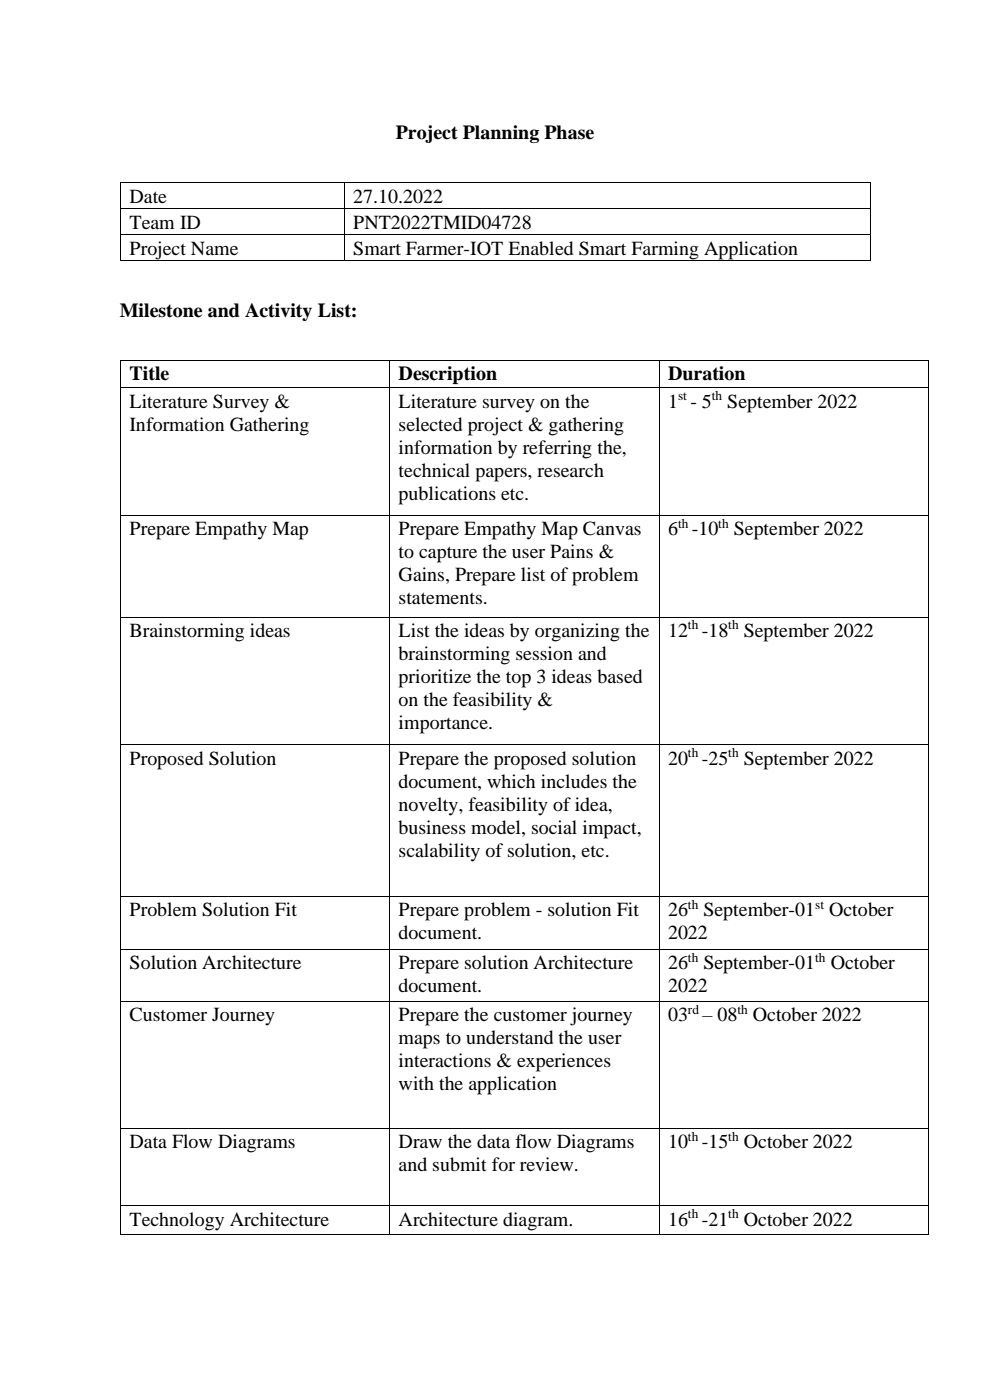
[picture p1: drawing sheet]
<svg xmlns="http://www.w3.org/2000/svg" width="210mm" height="297mm" viewBox="0 0 210 297" stroke-linecap="round" stroke-linejoin="round" font-family="sans-serif">
<defs><g id="words">
<g font-size="4.2">
<text x="84" y="29.5">Project Planning Phase</text>
<text x="27.5" y="43.1">Date</text>
<text x="74.9" y="43.1">27.10.2022</text>
<text x="27.5" y="48.6">Team ID</text>
<text x="74.9" y="48.6">PNT2022TMID04728</text>
<text x="27.5" y="54">Project Name</text>
<text x="74.9" y="54">Smart Farmer-IOT Enabled Smart Farming Application</text>
<text x="25.4" y="67.1">Milestone and Activity List:</text>
<text x="27.5" y="80.7">Title</text>
<text x="84.6" y="80.7">Description</text>
<text x="141.7" y="80.7">Duration</text>
<text x="27.5" y="86.5">Literature Survey &amp;</text>
<text x="84.6" y="86.5">Literature survey on the</text>
<text x="141.7" y="86.5">1 - 5</text>
<text x="154.3" y="86.5">September 2022</text>
<text x="27.5" y="91.4">Information Gathering</text>
<text x="84.6" y="91.4">selected project &amp; gathering</text>
<text x="84.6" y="96.2">information by referring the,</text>
<text x="84.6" y="101.1">technical papers, research</text>
<text x="84.6" y="106">publications etc.</text>
<text x="27.5" y="113.6">Prepare Empathy Map</text>
<text x="84.6" y="113.6">Prepare Empathy Map Canvas</text>
<text x="141.7" y="113.6">6 -10</text>
<text x="155.7" y="113.6">September 2022</text>
<text x="84.6" y="118.5">to capture the user Pains &amp;</text>
<text x="84.6" y="123.3">Gains, Prepare list of problem</text>
<text x="84.6" y="128.2">statements.</text>
<text x="27.5" y="135.1">Brainstorming ideas</text>
<text x="84.6" y="135.1">List the ideas by organizing the</text>
<text x="141.7" y="135.1">12 -18</text>
<text x="157.8" y="135.1">September 2022</text>
<text x="84.6" y="140">brainstorming session and</text>
<text x="84.6" y="144.9">prioritize the top 3 ideas based</text>
<text x="84.6" y="149.8">on the feasibility &amp;</text>
<text x="84.6" y="154.6">importance.</text>
<text x="27.5" y="162.3">Proposed Solution</text>
<text x="84.6" y="162.3">Prepare the proposed solution</text>
<text x="84.6" y="167.2">document, which includes the</text>
<text x="141.7" y="162.3">20 -25</text>
<text x="157.8" y="162.3">September 2022</text>
<text x="84.6" y="172">novelty, feasibility of idea,</text>
<text x="84.6" y="176.9">business model, social impact,</text>
<text x="84.6" y="181.8">scalability of solution, etc.</text>
<text x="27.5" y="194.4">Problem Solution Fit</text>
<text x="84.6" y="194.4">Prepare problem - solution Fit</text>
<text x="141.7" y="194.4">26</text>
<text x="149.2" y="194.4">September-01 October</text>
<text x="84.6" y="199.3">document.</text>
<text x="141.7" y="199.3">2022</text>
<text x="27.5" y="205.6">Solution Architecture</text>
<text x="84.6" y="205.6">Prepare solution Architecture</text>
<text x="141.7" y="205.6">26</text>
<text x="149.2" y="205.6">September-01</text>
<text x="176.2" y="205.6">October</text>
<text x="84.6" y="210.5">document.</text>
<text x="141.7" y="210.5">2022</text>
<text x="27.5" y="216.7">Customer Journey</text>
<text x="84.6" y="216.7">Prepare the customer journey</text>
<text x="84.6" y="221.6">maps to understand the user</text>
<text x="141.7" y="216.7">03</text>
<text x="149" y="216.7">– 08</text>
<text x="159.7" y="216.7">October 2022</text>
<text x="84.6" y="226.4">interactions &amp; experiences</text>
<text x="84.6" y="231.3">with the application</text>
<text x="27.5" y="243.6">Data Flow Diagrams</text>
<text x="84.6" y="243.6">Draw the data flow Diagrams</text>
<text x="141.7" y="243.6">10 -15</text>
<text x="157.8" y="243.6">October 2022</text>
<text x="84.6" y="248.5">and submit for review.</text>
<text x="27.5" y="260.1">Technology Architecture</text>
<text x="84.6" y="260.1">Architecture diagram.</text>
<text x="141.7" y="260.1">16 -21</text>
<text x="157.8" y="260.1">October 2022</text>
</g>
<g font-size="2.8">
<text x="143.8" y="84.9">st</text>
<text x="151" y="84.9">th</text>
<text x="143.8" y="112">th</text>
<text x="152.4" y="112">th</text>
<text x="145.9" y="133.5">th</text>
<text x="154.5" y="133.5">th</text>
<text x="145.9" y="160.7">th</text>
<text x="154.5" y="160.7">th</text>
<text x="145.9" y="192.8">th</text>
<text x="172.9" y="192.8">st</text>
<text x="145.9" y="204">th</text>
<text x="172.9" y="204">th</text>
<text x="145.9" y="215.1">rd</text>
<text x="156.5" y="215.1">th</text>
<text x="145.9" y="242">th</text>
<text x="154.5" y="242">th</text>
<text x="145.9" y="258.5">th</text>
<text x="154.5" y="258.5">th</text>
</g>
</g></defs>
<g fill="#000">
<path d="M25.5 38.7h.2v.4h-.2z" fill-rule="evenodd"/>
<path d="M25.5 38.7h.2v.2h-.2z" fill-rule="evenodd"/>
<path d="M73 38.9h.1v.2h-.1z" fill-rule="evenodd"/>
<path d="M73 38.7h.1v.2h-.1z" fill-rule="evenodd"/>
<path d="M184.6 38.7h.2v.4h-.2z" fill-rule="evenodd"/>
<path d="M184.6 38.7h.2v.2h-.2z" fill-rule="evenodd"/>
<path d="M25.5 44.2h.2v.4h-.2z" fill-rule="evenodd"/>
<path d="M25.5 49.7h.2v.4h-.2z" fill-rule="evenodd"/>
<path d="M25.5 55.1h.2v.2h-.2z" fill-rule="evenodd"/>
<path d="M25.5 55.1h.2v.2h-.2z" fill-rule="evenodd"/>
<path d="M73 44.2h.1v.4h-.1z" fill-rule="evenodd"/>
<path d="M73 49.7h.1v.4h-.1z" fill-rule="evenodd"/>
<path d="M73 55.1h.1v.2h-.1z" fill-rule="evenodd"/>
<path d="M184.6 44.2h.2v.4h-.2z" fill-rule="evenodd"/>
<path d="M184.6 49.7h.2v.4h-.2z" fill-rule="evenodd"/>
<path d="M184.6 55.1h.2v.2h-.2z" fill-rule="evenodd"/>
<path d="M184.6 55.1h.2v.2h-.2z" fill-rule="evenodd"/>
<path d="M25.5 76.3h.2v.5h-.2z" fill-rule="evenodd"/>
<path d="M25.5 76.3h.2v.2h-.2z" fill-rule="evenodd"/>
<path d="M82.6 76.5h.2v.3h-.2z" fill-rule="evenodd"/>
<path d="M82.6 76.3h.2v.2h-.2z" fill-rule="evenodd"/>
<path d="M139.7 76.5h.2v.3h-.2z" fill-rule="evenodd"/>
<path d="M139.7 76.3h.2v.2h-.2z" fill-rule="evenodd"/>
<path d="M196.8 76.3h.2v.5h-.2z" fill-rule="evenodd"/>
<path d="M196.8 76.3h.2v.2h-.2z" fill-rule="evenodd"/>
<path d="M25.5 82.2h.2v.4h-.2z" fill-rule="evenodd"/>
<path d="M82.6 82.2h.2v.4h-.2z" fill-rule="evenodd"/>
<path d="M139.7 82.2h.2v.4h-.2z" fill-rule="evenodd"/>
<path d="M196.8 82.2h.2v.4h-.2z" fill-rule="evenodd"/>
<path d="M25.5 109.3h.2v.4h-.2z" fill-rule="evenodd"/>
<path d="M82.6 109.3h.2v.4h-.2z" fill-rule="evenodd"/>
<path d="M139.7 109.3h.2v.4h-.2z" fill-rule="evenodd"/>
<path d="M196.8 109.3h.2v.4h-.2z" fill-rule="evenodd"/>
<path d="M25.5 130.8h.2v.5h-.2z" fill-rule="evenodd"/>
<path d="M82.6 130.8h.2v.5h-.2z" fill-rule="evenodd"/>
<path d="M139.7 130.8h.2v.5h-.2z" fill-rule="evenodd"/>
<path d="M196.8 130.8h.2v.5h-.2z" fill-rule="evenodd"/>
<path d="M25.5 157.9h.2v.5h-.2z" fill-rule="evenodd"/>
<path d="M82.6 157.9h.2v.5h-.2z" fill-rule="evenodd"/>
<path d="M139.7 157.9h.2v.5h-.2z" fill-rule="evenodd"/>
<path d="M196.8 157.9h.2v.5h-.2z" fill-rule="evenodd"/>
<path d="M25.5 190.1h.2v.4h-.2z" fill-rule="evenodd"/>
<path d="M82.6 190.1h.2v.4h-.2z" fill-rule="evenodd"/>
<path d="M139.7 190.1h.2v.4h-.2z" fill-rule="evenodd"/>
<path d="M196.8 190.1h.2v.4h-.2z" fill-rule="evenodd"/>
<path d="M25.5 201.3h.2v.4h-.2z" fill-rule="evenodd"/>
<path d="M25.5 212.3h.2v.4h-.2z" fill-rule="evenodd"/>
<path d="M82.6 201.3h.2v.4h-.2z" fill-rule="evenodd"/>
<path d="M82.6 212.3h.2v.4h-.2z" fill-rule="evenodd"/>
<path d="M139.7 201.3h.2v.4h-.2z" fill-rule="evenodd"/>
<path d="M139.7 212.3h.2v.4h-.2z" fill-rule="evenodd"/>
<path d="M196.8 201.3h.2v.4h-.2z" fill-rule="evenodd"/>
<path d="M196.8 212.3h.2v.4h-.2z" fill-rule="evenodd"/>
<path d="M25.5 239.3h.2v.4h-.2z" fill-rule="evenodd"/>
<path d="M82.6 239.3h.2v.4h-.2z" fill-rule="evenodd"/>
<path d="M139.7 239.3h.2v.4h-.2z" fill-rule="evenodd"/>
<path d="M196.8 239.3h.2v.4h-.2z" fill-rule="evenodd"/>
<path d="M25.5 255.7h.2v.5h-.2z" fill-rule="evenodd"/>
<path d="M82.6 255.7h.2v.5h-.2z" fill-rule="evenodd"/>
<path d="M139.7 255.7h.2v.5h-.2z" fill-rule="evenodd"/>
<path d="M196.8 255.7h.2v.5h-.2z" fill-rule="evenodd"/>
<path d="M25.5 261.7h.2v.2h-.2z" fill-rule="evenodd"/>
<path d="M25.5 261.7h.2v.2h-.2z" fill-rule="evenodd"/>
<path d="M82.6 261.7h.2v.2h-.2z" fill-rule="evenodd"/>
<path d="M139.7 261.7h.2v.2h-.2z" fill-rule="evenodd"/>
<path d="M196.8 261.7h.2v.2h-.2z" fill-rule="evenodd"/>
<path d="M196.8 261.7h.2v.2h-.2z" fill-rule="evenodd"/>
</g>
<g fill="none" stroke="#000" stroke-width=".21">
<path d="M25.6 39.1v5.1M25.7 38.8h47.3M73 39.1v5.1M73.1 38.8h111.5M184.7 39.1v5.1M25.6 44.6v5.1M25.6 50.1v5M25.7 44.3h47.3M25.7 49.7h47.3M25.7 55.2h47.3M73 44.6v5.1M73 50.1v5"/>
<path d="M73.1 44.3h111.5M73.1 49.7h111.5M73.1 55.2h111.5M184.7 44.6v5.1M184.7 50.1v5M25.6 76.8v5.4M25.7 76.4h56.9M82.7 76.8v5.4M82.8 76.4h56.9M139.8 76.8v5.4M139.9 76.4h56.9M196.9 76.8v5.4"/>
<path d="M25.6 82.6v26.7M25.7 82.3h56.9M82.7 82.6v26.7M82.8 82.3h56.9M139.8 82.6v26.7M139.9 82.3h56.9M196.9 82.6v26.7M25.6 109.7v21.1M25.7 109.4h56.9M82.7 109.7v21.1M82.8 109.4h56.9M139.8 109.7v21.1"/>
<path d="M139.9 109.4h56.9M196.9 109.7v21.1M25.6 131.2v26.7M25.7 130.9h56.9M82.7 131.2v26.7M82.8 130.9h56.9M139.8 131.2v26.7M139.9 130.9h56.9M196.9 131.2v26.7M25.6 158.4v31.7M25.7 158h56.9M82.7 158.4v31.7"/>
<path d="M82.8 158h56.9M139.8 158.4v31.7M139.9 158h56.9M196.9 158.4v31.7M25.6 190.5v10.8M25.7 190.1h56.9M82.7 190.5v10.8M82.8 190.1h56.9M139.8 190.5v10.8M139.9 190.1h56.9M196.9 190.5v10.8M25.6 201.7v10.6"/>
<path d="M25.6 212.8v26.5M25.7 201.4h56.9M25.7 212.4h56.9M82.7 201.7v10.6M82.7 212.8v26.5M82.8 201.4h56.9M82.8 212.4h56.9M139.8 201.7v10.6M139.8 212.8v26.5M139.9 201.4h56.9M139.9 212.4h56.9M196.9 201.7v10.6"/>
<path d="M196.9 212.8v26.5M25.6 239.7v16M25.7 239.3h56.9M82.7 239.7v16M82.8 239.3h56.9M139.8 239.7v16M139.9 239.3h56.9M196.9 239.7v16M25.6 256.2v5.5M25.7 255.8h56.9M82.7 256.2v5.5M82.8 255.8h56.9"/>
<path d="M139.8 256.2v5.5M139.9 255.8h56.9M196.9 256.2v5.5M25.7 261.8h56.9M82.8 261.8h56.9M139.9 261.8h56.9"/>
</g>
<use href="#words"/>
</svg>
